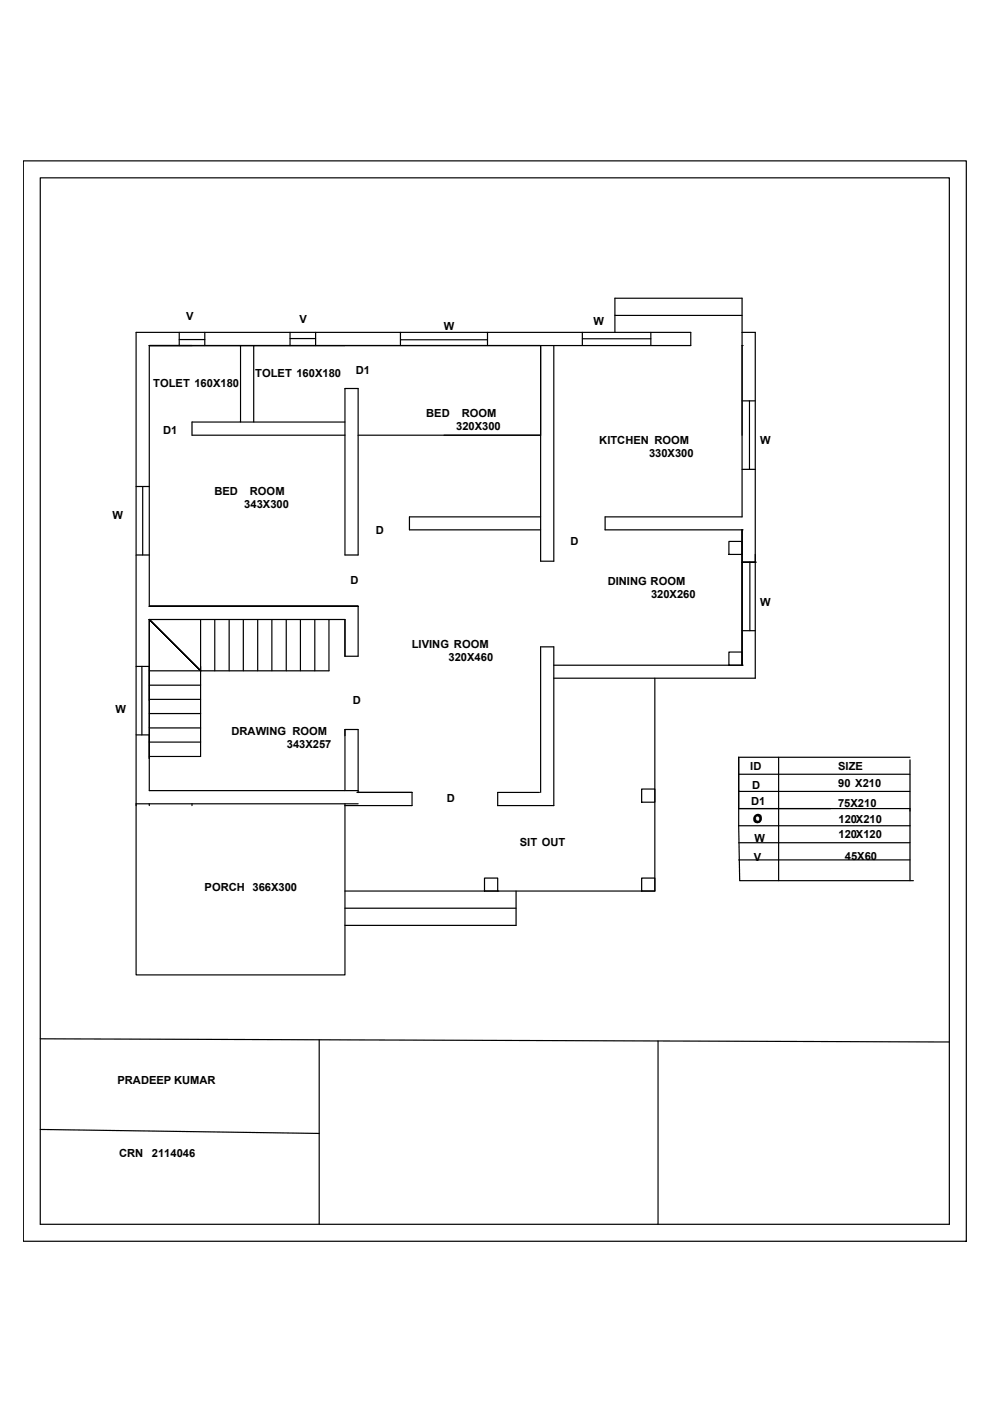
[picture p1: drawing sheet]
<svg xmlns="http://www.w3.org/2000/svg" width="210mm" height="297mm" viewBox="0 0 210 297" stroke-linecap="round" stroke-linejoin="round" font-family="sans-serif">
<defs><g id="words">
<g font-size="2.4">
<text x="39.4" y="67.9">V</text>
<text x="63.5" y="68.4">V</text>
<text x="94.1" y="69.9">W</text>
<text x="125.8" y="69">W</text>
<text x="32.5" y="82">TOLET 160X180</text>
<text x="54.1" y="79.9">TOLET 160X180</text>
<text x="75.4" y="79.3">D1</text>
<text x="90.4" y="88.4">BED</text>
<text x="97.9" y="88.4">ROOM</text>
<text x="34.6" y="91.9">D1</text>
<text x="96.7" y="91.3">320X300</text>
<text x="127.1" y="94.1">KITCHEN ROOM</text>
<text x="161.1" y="94.2">W</text>
<text x="137.6" y="96.9">330X300</text>
<text x="45.5" y="104.8">BED</text>
<text x="51.8" y="107.7">343X300</text>
<text x="53" y="104.8">ROOM</text>
<text x="23.8" y="110">W</text>
<text x="79.7" y="113.2">D</text>
<text x="120.9" y="115.5">D</text>
<text x="74.3" y="123.7">D</text>
<text x="128.8" y="123.9">DINING ROOM</text>
<text x="138" y="126.8">320X260</text>
<text x="161.1" y="128.4">W</text>
<text x="87.3" y="137.4">LIVING ROOM</text>
<text x="95.1" y="140.2">320X460</text>
<text x="74.8" y="149.3">D</text>
<text x="24.5" y="151.1">W</text>
<text x="49.1" y="155.8">DRAWING ROOM</text>
<text x="60.8" y="158.7">343X257</text>
<text x="159.1" y="163.4">ID</text>
<text x="159.5" y="167.2">D</text>
<text x="177.7" y="163.3">SIZE</text>
<text x="177.7" y="166.9">90 X210</text>
<text x="94.8" y="170">D</text>
<text x="159.3" y="170.7">D1</text>
<text x="177.7" y="171">75X210</text>
<text x="110.2" y="179.4">SIT OUT</text>
<text x="159.7" y="174.4">O</text>
<text x="160" y="178.4">W</text>
<text x="177.8" y="174.6">120X210</text>
<text x="177.8" y="177.7">120X120</text>
<text x="159.8" y="182.4">V</text>
<text x="179.1" y="182.3">45X60</text>
<text x="43.4" y="188.9">PORCH 366X300</text>
<text x="24.9" y="229.8">PRADEEP KUMAR</text>
<text x="25.2" y="245.3">CRN</text>
<text x="32.2" y="245.3">2114046</text>
</g>
</g></defs>
<!-- layer: 0 -->
<g fill="none" stroke="#000" stroke-width=".25">
<path d="M4.9 34.1h200v229.1h-200zM8.5 37.7h192.8v221.9h-192.8zM31.7 73.3v55.3h44.2h-44.2h44.2v10.5h-2.8v-7.8M31.7 73.3h.1M31.7 73.3h114.8v-2.8h-117.6v100.3M38 70.5v2.8M38 72h5.4M43.4 70.5v2.8M51 73.3v16.2M53.8 73.3v16.2M61.5 70.5v2.8M61.5 71.8h5.4"/>
<path d="M66.9 70.5v2.8M84.9 70.5v2.8M84.9 72h18.5M103.4 70.5v2.8M117.4 73.3v45.7h-2.8v-45.7v19h-38.7M123.5 70.5v2.8M123.5 71.8h14.5M130.4 70.5v-7.3h26.9v46.4h-29v2.7h29M130.4 66.9h26.9M138 70.5v2.8M157.3 73.3h.1M157.3 70.5h2.8v73.3"/>
<path d="M73.1 82.4h2.8v35.3h-2.8zM73.1 89.5h-32.4v2.8h32.4M94.1 92.3h20.5M157.3 99.5h2.8M157.3 85h2.8M158.9 85v14.5M28.9 117.7h2.8M28.9 103.2h2.8M30.3 103.2v14.5M114.6 109.6h-27.8v2.7h27.8M154.5 114.8h2.8v2.7h-2.8zM157.3 112.3h.1"/>
<path d="M157.3 112.3v28.7M159 119.2v14.5M160.1 119.2h-2.8h2.8M160.1 119.2h.1M31.7 131.3h.1M31.7 131.3l10.8 10.9M31.7 131.3h41.4M31.7 131.3v36.3h44.2M42.5 131.3v10.9M45.5 131.3v10.9M48.6 131.3v10.9M51.6 131.3v10.9"/>
<path d="M54.6 131.3v10.9M57.6 131.3v10.9M60.7 131.3v10.9M63.7 131.3v10.9M66.7 131.3v10.9M69.8 131.3v10.9h-27.3v18.2h-10.8M73.1 131.3h.1M154.5 138.2h2.8v2.8h-2.8zM157.3 133.7h2.8M28.9 141.3h2.8v19.5M28.9 155.8h2.8M30.1 141.3v14.5"/>
<path d="M31.7 142.2h10.8M31.7 145.3h10.8M31.7 148.3h10.8M31.7 151.3h10.8M31.7 154.3h10.8M31.7 157.3h10.8M117.4 143.8h42.7M117.4 141h39.9M138.8 143.8v45.1h-65.7M157.3 141h.1M160.1 143.8h.1M31.7 170.4v.4"/>
<path d="M40.7 170.4v.4M73.1 167.6v-12.9h2.8v13.3M73.1 170.4v.4M75.7 168h11.7v2.8h-14.3M75.9 168h.1M75.9 170.4h-47v36.3h44.2v-35.9M95 168h.1M114.4 168h-8.9v2.8h11.9v-33.7h-2.8v30.9M136 167.3h2.8v2.8h-2.8zM156.6 160.6h.1M156.6 167.8h.1M156.6 171.4h.1"/>
<path d="M156.6 175.1l.2 11.6h36.9M156.6 160.6h36.3M156.6 164.2h36.3M156.6 167.8h36.3M156.6 171.4h36.3M156.6 175.1h36.3M156.6 178.7h36.3M156.6 160.6v14.5M165.1 160.6v26.1M192.9 161.1v25.6M73.1 192.6h36.3M102.7 186.2h2.8v2.7h-2.8z"/>
<path d="M105.5 188.9h.1M109.4 188.9v7.3h-36.3M136 186.2h2.8v2.7h-2.8zM156.6 182.3h36.3M8.5 220.2l192.8 .7M8.5 239.5l59.2 .8M67.7 220.5v39.1M139.5 220.7v38.9"/>
</g>
<use href="#words"/>
</svg>
